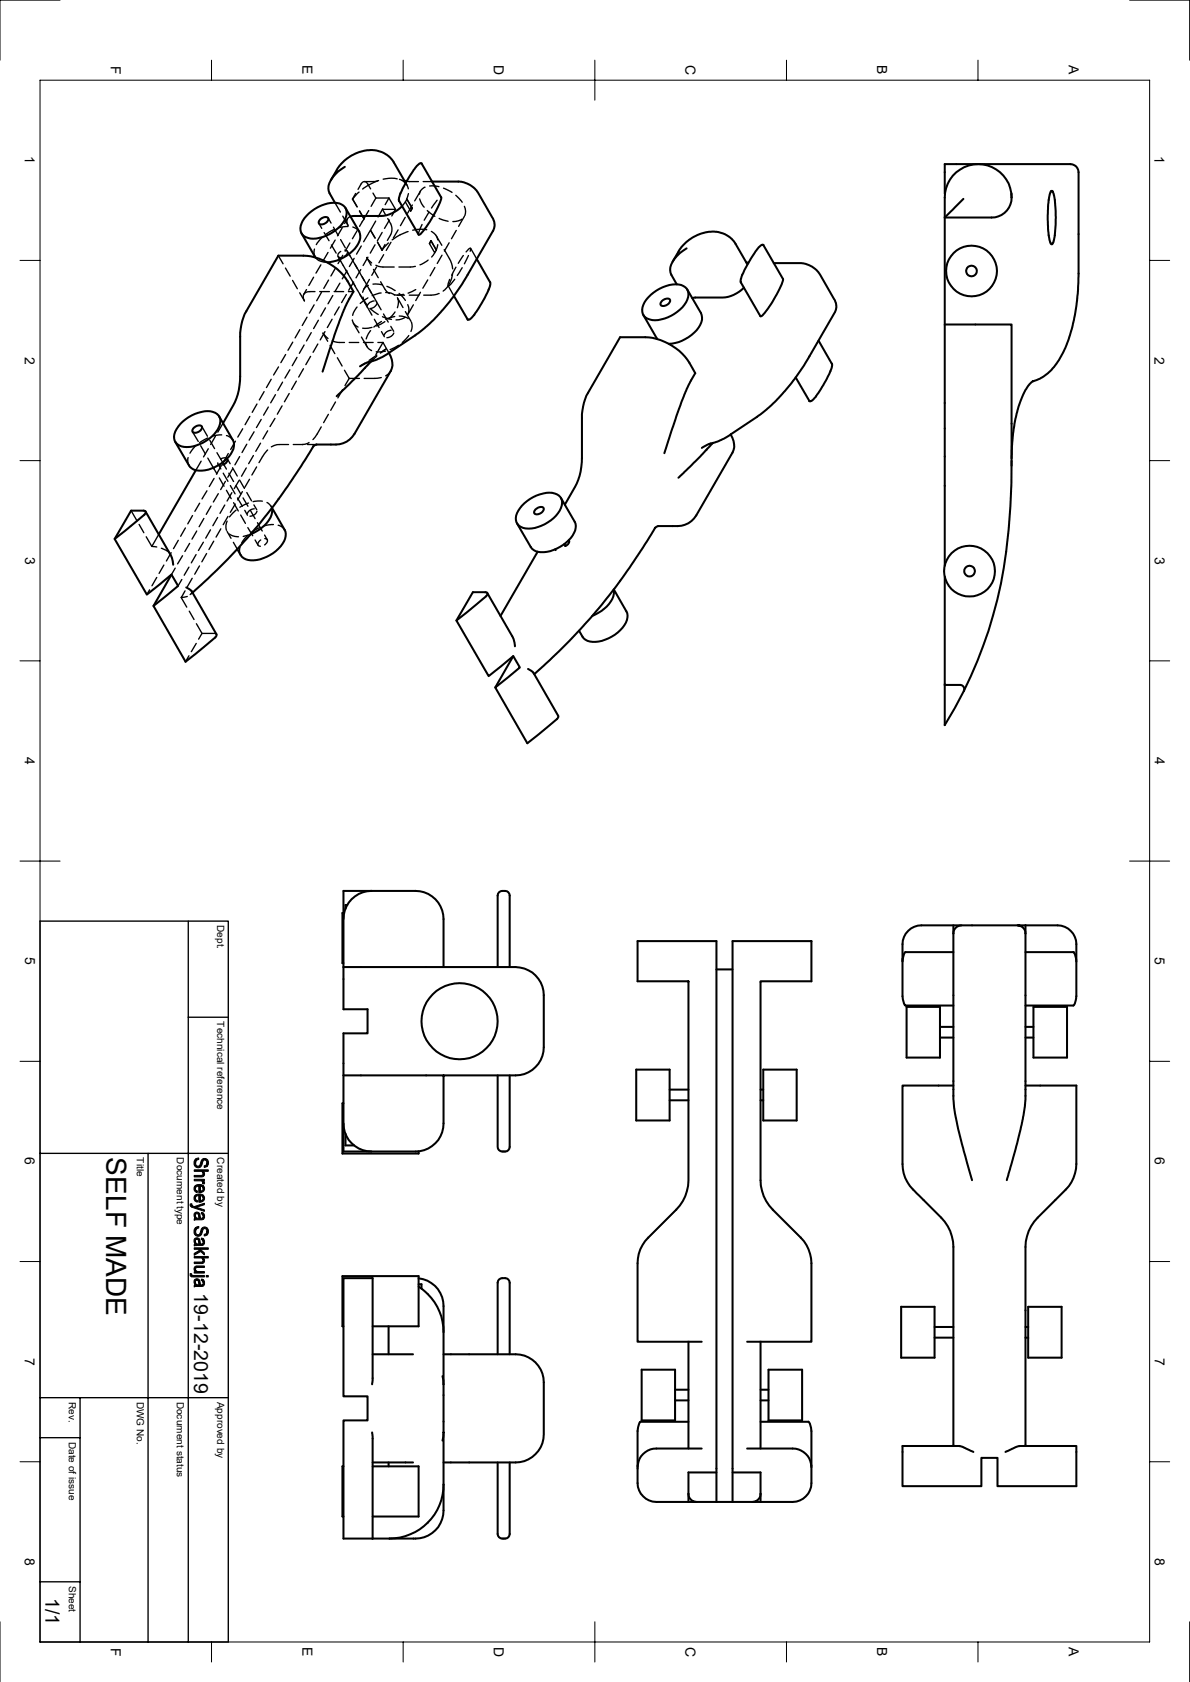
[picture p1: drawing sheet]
<svg xmlns="http://www.w3.org/2000/svg" width="297mm" height="420mm" viewBox="0 0 297 420" stroke-linecap="round" stroke-linejoin="round" font-family="sans-serif">
<defs><g id="words">
<text font-size="7" x="26.5" y="289" transform="rotate(90 26.5 289)">SELF MADE</text>
<g font-size="4.9">
<text x="48.5" y="323" transform="rotate(90 48.5 323)">19-12-2019</text>
<text x="11.3" y="399.1" transform="rotate(90 11.3 399.1)">1/1</text>
</g>
<g font-size="3.5">
<text x="27.6" y="16.5" transform="rotate(90 27.6 16.5)">F</text>
<text x="75.5" y="16.3" transform="rotate(90 75.5 16.3)">E</text>
<text x="123.3" y="16.3" transform="rotate(90 123.3 16.3)">D</text>
<text x="171.1" y="16.3" transform="rotate(90 171.1 16.3)">C</text>
<text x="218.9" y="16.3" transform="rotate(90 218.9 16.3)">B</text>
<text x="266.8" y="16.3" transform="rotate(90 266.8 16.3)">A</text>
<text x="6.2" y="39" transform="rotate(90 6.2 39)">1</text>
<text x="288.2" y="39" transform="rotate(90 288.2 39)">1</text>
<text x="6.2" y="89" transform="rotate(90 6.2 89)">2</text>
<text x="288.2" y="89" transform="rotate(90 288.2 89)">2</text>
<text x="6.3" y="139" transform="rotate(90 6.3 139)">3</text>
<text x="288.2" y="139" transform="rotate(90 288.2 139)">3</text>
<text x="6.2" y="189" transform="rotate(90 6.2 189)">4</text>
<text x="288.2" y="189" transform="rotate(90 288.2 189)">4</text>
<text x="6.3" y="239" transform="rotate(90 6.3 239)">5</text>
<text x="288.2" y="239" transform="rotate(90 288.2 239)">5</text>
<text x="6.2" y="289" transform="rotate(90 6.2 289)">6</text>
<text x="288.2" y="289" transform="rotate(90 288.2 289)">6</text>
<text x="6.2" y="339" transform="rotate(90 6.2 339)">7</text>
<text x="288.2" y="339" transform="rotate(90 288.2 339)">7</text>
<text x="6.2" y="389" transform="rotate(90 6.2 389)">8</text>
<text x="288.2" y="389" transform="rotate(90 288.2 389)">8</text>
<text x="27.6" y="411.4" transform="rotate(90 27.6 411.4)">F</text>
<text x="75.5" y="411.3" transform="rotate(90 75.5 411.3)">E</text>
<text x="123.3" y="411.2" transform="rotate(90 123.3 411.2)">D</text>
<text x="171.1" y="411.2" transform="rotate(90 171.1 411.2)">C</text>
<text x="218.9" y="411.3" transform="rotate(90 218.9 411.3)">B</text>
<text x="266.8" y="411.3" transform="rotate(90 266.8 411.3)">A</text>
</g>
<g font-size="2.5">
<text x="54.2" y="231" transform="rotate(90 54.2 231)">Dept.</text>
<text x="54.2" y="255" transform="rotate(90 54.2 255)">Technical reference</text>
<text x="34.2" y="289" transform="rotate(90 34.2 289)">Title</text>
<text x="44.2" y="289" transform="rotate(90 44.2 289)">Document type</text>
<text x="54.2" y="289" transform="rotate(90 54.2 289)">Created by</text>
<text x="17.2" y="350" transform="rotate(90 17.2 350)">Rev.</text>
<text x="34.2" y="350" transform="rotate(90 34.2 350)">DWG No.</text>
<text x="44.2" y="350" transform="rotate(90 44.2 350)">Document status</text>
<text x="54.2" y="350" transform="rotate(90 54.2 350)">Approved by</text>
<text x="17.2" y="360" transform="rotate(90 17.2 360)">Date of issue</text>
<text x="17.2" y="396" transform="rotate(90 17.2 396)">Sheet</text>
</g>
</g></defs>
<g fill="none" stroke="#000" stroke-width=".51">
<path d="M75.3 58.3l3.4 6M76.5 53.8a9.3 9.3 0 0 1 8.2-3 2.5 2.5 0 0 1 1.5 3.7 9.6 9.6 0 0 1-8.7 5.1 2.67 2.67 0 0 1-2.4-1.7 2.67 2.67 0 0 1 .5-2.8zM79.9 54.8l1-.6a.68 .68 0 0 1 1.1 .6 1.75 1.75 0 0 1-2.3 1.1 .76 .76 0 0 1 .2-1.1zM82.6 45l1.5-2.6a9.8 9.8 0 0 1 11.2-4.4l.9 .4a5.4 5.4 0 0 1 2.1 2.2l3 5.1M86.1 41.7a7.2 7.2 0 0 0-4.1 5.4l.3 1.2 1.3 2.3M86.2 51.9l3.5 5.9a4.3 4.3 0 0 1-1.7 4.9 9.8 9.8 0 0 1-6.4 2.8M100.4 51.5a8.1 8.1 0 0 1-5.4 2.4l-7.5 .2M101 45.2l.5 .1M104.1 41.4a.92 .92 0 0 1 1.1-.5l4.9 8.4a23.4 23.4 0 0 1-4.5 8.4l-.6 .7-.5 .2-4.9-8.5a4.9 4.9 0 0 1 .9-3l1.8-3.2zM107.8 45.3h6.6a6.1 6.1 0 0 1 5 2.9l3.5 6.2a3.1 3.1 0 0 1 .1 3.3l-6.3 10.9a46.7 46.7 0 0 1-13.1 15.1l-6.4 4.4a21.4 21.4 0 0 1-5.9 2.6l-1.4 .8M235.9 48.3l-.1-7.3h28.7a8.6 8.6 0 0 1 3.7 .3 2.09 2.09 0 0 1 1 1.7l-.1 28.7a39.3 39.3 0 0 1-4.9 18.3 11.7 11.7 0 0 1-6.7 5.4l-.5 .5a25.5 25.5 0 0 0-4.2 12.7l-.3 5.9M252.4 48.3l.1 1"/>
<path d="M252.5 49.3a8.3 8.3 0 0 0-8.4-8.3 8.3 8.3 0 0 0-8.3 8.3v91.9M252.5 49.3a4.9 4.9 0 0 1-5 5h-11.7l4.7-4.6M262.3 47.8a.37 .37 0 0 1 .4-.1 .37 .37 0 0 1 .2 .5l.1 .3a27.3 27.3 0 0 1-.3 12.3 .49 .49 0 0 1-.6 0 .49 .49 0 0 1-.1-.6l-.1-.4a28.1 28.1 0 0 1 .3-11.9zM119 64.7l3.3 5.8a5.4 5.4 0 0 1-1.1 3.4l-.8 1.6a12.2 12.2 0 0 1-3.2 4.3h-.5l-3.4-5.9M160.6 78.7l3.4 6M161.8 74.2a9.3 9.3 0 0 1 8.2-3 2.5 2.5 0 0 1 1.5 3.6 9.6 9.6 0 0 1-8.7 5.1 2.67 2.67 0 0 1-2.4-1.6 2.67 2.67 0 0 1 .5-2.8zM165.2 75.2l1-.6a.68 .68 0 0 1 1.1 .6 1.75 1.75 0 0 1-2.3 1 .76 .76 0 0 1 .2-1zM167.9 65.3l1.5-2.5a9.8 9.8 0 0 1 11.2-4.5l.9 .5a5.4 5.4 0 0 1 2.1 2.1l3 5.1M171.4 62a7.2 7.2 0 0 0-4.1 5.4l.3 1.2 1.3 2.4M171.5 72.3l3.5 5.9a4.3 4.3 0 0 1-1.7 4.9 9.8 9.8 0 0 1-6.4 2.8M185.7 71.8a8.1 8.1 0 0 1-5.4 2.5l-7.5 .1M186.3 65.5l.5 .1"/>
<path d="M189.4 61.7a.92 .92 0 0 1 1.1-.5l4.9 8.4a23.4 23.4 0 0 1-4.5 8.5l-.6 .7-.5 .2-4.9-8.5a4.9 4.9 0 0 1 .9-3.1l1.8-3.1zM193.1 65.7h6.6a6.1 6.1 0 0 1 5 2.9l3.5 6.1a3.1 3.1 0 0 1 .1 3.4l-6.3 10.9a46.7 46.7 0 0 1-13.1 15.1l-6.4 4.3a21.4 21.4 0 0 1-5.9 2.6l-1.4 .8M80.5 92.8l4.4-13.1 1.6-3.8 1.7-3.1a14.5 14.5 0 0 0-9.6-8.5l-2.9-.5h-6.2l-8.5 14.6-.5 1.8-.6 2.9v12l-.5 3.4a25.4 25.4 0 0 1-3.7 7.2M92.6 90.3l-3.1 3.3-5.5 5.3M97.1 88.1a4.5 4.5 0 0 1 .4 4.5l-9 15.7a6 6 0 0 1-5.9 2.7h-3.7l-.4 .2-2.3 3.6a147.1 147.1 0 0 1-28.2 33.2M204.3 85l3.3 5.8a5.4 5.4 0 0 1-1.1 3.5l-.8 1.5a12.2 12.2 0 0 1-3.2 4.3l-.5 .1-3.4-6M235.8 81h16.7v35.3M45 105.9a9.1 9.1 0 0 1 8.2-3 2.45 2.45 0 0 1 1.5 3.6 9.2 9.2 0 0 1-9.4 5 2.6 2.6 0 0 1-1.2-4.4zM48.3 106.8l1.1-.5a.68 .68 0 0 1 1 .5 1.75 1.75 0 0 1-2.3 1.1 .76 .76 0 0 1 .2-1.1zM48.9 117.4l-9.3 16M53.3 116.8l.1 .2M54.7 104l3.4 5.9a4.1 4.1 0 0 1-1.5 4.7 9 9 0 0 1-8.2 2.7l-.9-.7-.3-.4-3.5-5.9"/>
<path d="M55.6 115.5l.2 .5M56.7 114.5a1.18 1.18 0 0 1-.9 1.5M165.8 113.2l4.4-13.2 1.6-3.8 1.7-3a14.5 14.5 0 0 0-9.6-8.6l-2.9-.4h-6.2l-8.5 14.6-.5 1.7-.6 2.9v12.1l-.5 3.3a25.4 25.4 0 0 1-3.7 7.2M177.9 110.6l-3.1 3.3-5.5 5.4M182.4 108.5a4.5 4.5 0 0 1 .4 4.5l-9 15.7a6 6 0 0 1-5.9 2.7h-3.7l-.4 .2-2.3 3.5a147.1 147.1 0 0 1-28.2 33.3M252.5 115.1a134.4 134.4 0 0 1-5.8 42.4 114.5 114.5 0 0 1-6.1 15M28.6 134.6l4.1-7.1 3.4 .1a.43 .43 0 0 1 .1 .7l-7.6 6.3 8.1 13.9 6.1-5 1.7 2.8-6.2 5 8 13.9 7.4-6 .4-.7-6.3-10.9-1.3-.9M36.3 127.7l6.3 10.9 .3 .6 .3 1.8M62.5 133.4a8.3 8.3 0 0 0 5.4-5.4v-1.2l3.1 5.5a4.1 4.1 0 0 1-1.5 4.7 9.1 9.1 0 0 1-8.2 2.7 3.8 3.8 0 0 1-2.1-2.6M130.3 126.2a9.1 9.1 0 0 1 8.2-3 2.45 2.45 0 0 1 1.5 3.7 9.2 9.2 0 0 1-9.4 4.9 2.6 2.6 0 0 1-1.2-4.3zM133.6 127.2l1.1-.6a.68 .68 0 0 1 1 .6 1.75 1.75 0 0 1-2.3 1.1 .76 .76 0 0 1 .2-1.1zM134.2 137.8l-9.3 16"/>
<path d="M138.6 137.2l.1 .2M140 124.3l3.4 6a4.1 4.1 0 0 1-1.5 4.7 9 9 0 0 1-8.2 2.6l-.9-.6-.3-.4-3.5-5.9M140.9 135.8l.2 .5M142 134.9a1.18 1.18 0 0 1-.9 1.5M42.8 143.5l-4.5 7.8M113.9 154.9l4.1-7h3.4a.43 .43 0 0 1 .1 .7l-7.6 6.3 8.1 13.9 6.1-5 1.7 2.9-6.2 5 8 13.9 7.4-6.1 .4-.6-6.3-10.9-1.3-1M121.6 148.1l6.3 10.8 .3 .7 .3 1.8M153.2 147.2a5.1 5.1 0 0 1-2.4 4.8l-3 1.8M153.2 147.2l3.1 5.5a4.1 4.1 0 0 1-1.5 4.7 9.1 9.1 0 0 1-8.2 2.6 3.8 3.8 0 0 1-2.1-2.5M235.8 144v37.1l4.8-8.6M128.1 163.8l-4.5 7.9M235.8 171h3.9a1.04 1.04 0 0 1 .9 1.5"/>
<path d="M85.7 228h-.2v12.5h.2M86.7 226h-.5v.9M92.7 222.5a7 7 0 0 0-7 7M92.7 222.5h-7v19M92.7 222.5h9.1a10.1 10.1 0 0 1 6 1.3 7.1 7.1 0 0 1 2.9 5.7v12M238 231.1v2M238 233.1v38.8a45.7 45.7 0 0 0 2.4 14.7l2.2 8.1M238 237.7h-12a3.2 3.2 0 0 0-.7 2.4v5.4a12.9 12.9 0 0 0 .3 5.1l.4 .5h12M239.9 231.1a2.02 2.02 0 0 0-1.9 2M254 231.1h-24a4.9 4.9 0 0 0-4.7 5.7v3.1M255.9 233.1v41.5l-.5 4-.7 3.4-3.4 12.7M255.9 237.7h12.1l.1 .3a9.3 9.3 0 0 1 .5 4.8v2.1a15.7 15.7 0 0 1-.3 5.5l-.4 .7h-12"/>
<path d="M255.9 231.1h8a4.9 4.9 0 0 1 4.7 5.7v3.1M255.9 231.1v2M255.9 231.1h-1.9a2.02 2.02 0 0 1 1.9 2M85.7 241.5h43a7.1 7.1 0 0 1 7 7v13a7.1 7.1 0 0 1-7 7h-43M85.7 241.5v10.5h6v6h-6v10.5M124.2 241.5v-17.9a1.32 1.32 0 0 1 1.4-1.1h.3a1.28 1.28 0 0 1 1.3 1.1v17.9M178.8 242.1h4M226.3 251.4h8.3v12.7h-8.3zM234.6 259.1h3.4M234.6 256.4h3.4M255.9 259.1h2M255.9 256.4h2"/>
<path d="M257.9 251.4h8.4v12.7h-8.4zM85.7 268.5v19h7M85.7 275.5h-.2v12.5h19v-.5M110.7 268.5v12a7.2 7.2 0 0 1-8.3 7h-7.7a11.5 11.5 0 0 1-5.2-.7 6.9 6.9 0 0 1-3.8-6.3M124.2 268.5v17.9a1.32 1.32 0 0 0 1.4 1.1h.3a1.28 1.28 0 0 0 1.3-1.1v-17.9M158.8 267.1h8.3v12.7h-8.3zM167.1 272.1h4.7M167.1 274.7h4.7M189.8 272.1h.7M189.8 274.7h.7M190.5 267.1h8.3v12.7h-8.3zM238 271.1h-12.7v19.6a10.1 10.1 0 0 0 4.1 7.8l5.5 5.5a10.4 10.4 0 0 1 3.1 7.4v49.7"/>
<path d="M255.9 271.1h12.7v19.6a10.1 10.1 0 0 1-4.1 7.8l-5.5 5.5a10.4 10.4 0 0 0-3.1 7.4v49.7M86.2 283.1v2.9h2.2M104.5 319.2a6.9 6.9 0 0 1 6.2 6.9v19.6M93 331.2h11.5v-12.6h-19v12.6h.2M93 338.2h10.1M97 331.2v7M104.5 321.3a13.4 13.4 0 0 1 6.2 11.4M104.5 320.7h.7v1.1M110.7 338.2h11.5a47.4 47.4 0 0 1 8.7 .3 7.1 7.1 0 0 1 4.8 6.6v13a7.3 7.3 0 0 1-8.5 7.1h-16.5M124.2 338.2v-17.9a1.32 1.32 0 0 1 1.4-1.1h.3a1.28 1.28 0 0 1 1.3 1.1v17.9M171.8 335v26.7M175.1 335h-16v-19.6a8.8 8.8 0 0 1 2.7-6.4l7-7a10.4 10.4 0 0 0 3-7.3v-49.7h-12.7v-10h19.7v140"/>
<path d="M186.5 335h16v-19.6a9.3 9.3 0 0 0-2.6-6.4l-7-7a10.4 10.4 0 0 1-3.1-7.3v-49.7h12.7v-10h-19.7v140M189.8 335v26.7M224.9 326.3h8.4v12.7h-8.4zM233.3 331.3h4.7M233.3 334h4.7M255.9 331.3h.7M255.9 334h.7M256.6 326.3h8.4v12.7h-8.4zM92.9 357.7l.1 26.5M110.4 343.6l.3 2.1M110.7 345.7v31.4a7.1 7.1 0 0 1-7.5 7.1h-17.5v-29.5h6v-6h-6v-29.5h7.3l-.1 26.5M110.7 357.7l-.3 2"/>
<path d="M160.1 342h8.4v12.7h-8.4zM168.5 349.7h3.3M168.5 347h3.3M171.8 355h-11.9l-.3 .3a10.4 10.4 0 0 0-.5 4.7v6.1M189.8 355h12a3.2 3.2 0 0 1 .7 2.3v8.8M189.8 349.7h2M189.8 347h2M191.8 342h8.4v12.7h-8.4zM85.7 366.1h-.2v12.6h.2M93 365.2h10.1M93 366.1h11.5v12.6h-11.5M97 365.2v.9"/>
<path d="M110.7 370.7a13.5 13.5 0 0 1-13.5 13.5M124.2 365.2v17.8a1.32 1.32 0 0 0 1.4 1.2h.3a1.28 1.28 0 0 0 1.3-1.2v-17.8M171.8 373v2M171.8 373a2.02 2.02 0 0 0 2 2h-2M173.8 375h14M175.1 361.7h-11.3a4.8 4.8 0 0 0-4.7 5.7v1.3a6.6 6.6 0 0 0 1.4 4.9 4.7 4.7 0 0 0 3.3 1.4h8M178.8 367.7h-7v5.3M182.8 367.7h7v5.3M186.5 361.7h11.3a4.8 4.8 0 0 1 4.7 5.7v1.3a6.6 6.6 0 0 1-1.4 4.9 4.7 4.7 0 0 1-3.3 1.4h-8M189.8 373v2M189.8 373a2.02 2.02 0 0 1-2 2h2M251 362.5l3.5-1.4h14.1v10h-19.6v-7.1h-4.1v7.1h-19.6v-10h14.1l3.6 1.4"/>
<circle cx="242.5" cy="67.7" r="1.34"/>
<circle cx="242.5" cy="67.7" r="6.3"/>
<circle cx="242" cy="142.6" r="1.33"/>
<circle cx="242" cy="142.6" r="6.3"/>
<circle cx="114.7" cy="255" r="9.5"/>
</g>
<g fill="none" stroke="#000" stroke-width=".34">
<path d="M79.6 55.8l.7 1.2M80.4 59.3l-1.4 1.8M80.9 58.1l1.2 2M81.9 54.4l.7 1.3M83.2 56.7l1.2 2.1M83.4 57.3l-2.1 1.2M83.6 50.6l1.4 2.4M83.7 59.9l-1.2 2.1M85 59.8l1.2 2.1M85.4 56.9l-1.2 2M85.6 54l1.3 2.3a1.41 1.41 0 0 1 .6-2.2M86.7 54.6l-.7 1.2"/>
<path d="M86.9 56.6l-2.4 .3M88 49.7h.1M88 49.7l1.1 1.9M88.1 56.7l.8 .4 .8 .7M88.8 48.3l-.8 1.4M89.2 57.6l-1.2 2M89.6 48l-1.6 1.7 1.2 1.9M90.8 54.7l-1.1 1.8M90.8 54.7l-1.1-2 1.2 2M92 58.3l-1.2 2.1M92 52.6l-1.2 2.1M92.5 57.5l-.5 .7"/>
<path d="M92.5 57.5l1.1 1.9M92.5 47.2l-.7-1.3a.87 .87 0 0 0-.8-.6 .87 .87 0 0 0-.9 .6l-.7 1.4M93.1 48.2l.7 1.2M93.8 55.2l-1.2 2.1M93.8 49.4l-1.2 2.1M93.8 49.4h3.3M94.2 45.2l-.6 .1h-2.6M94.5 45.1l-2 .8-2 1.3M95.4 58l-1.2 2.1M95.5 52.1l-1.1 2.1M96.8 54.6a3.9 3.9 0 0 1-.1 5.4M97.1 49.4l1.6 2.9-.9 1.6"/>
<path d="M97.1 49.4l-1 1.7M97.2 54.9l-1.2 2.1M98.7 52.3h-3.2l.7 1.3M99.1 44.7l-1.4-.2-2.1 .2M99.4 57.4l-1.2 2M99.7 44.8l1.3 .4M100.3 45l.2 .1a2.88 2.88 0 0 1 1.4 2.1M101.1 54.3l-1.2 2M101.2 50.4l-.8 1.1M101.3 45.7l.3 .5M101.5 49.7h.1M101.5 45.3h2.9"/>
<path d="M101.9 57.8l-2 .8-2 1.3M101.9 48.3l-.4 1.4 1.4 2.3M102.9 52l-.4 .7M102.9 52l-1.3-2.3-.4 .7 1.3 2.3M102.9 52h.1M102.9 51.2l-1.2 2.1M104.7 49.7l.5 1.2 .7 .8M104.9 47.7l-1.4 2.5M105.3 56l-.8 2.2v.4M105.6 45.3h2.2M106.1 46.7l-.2 .1a2.21 2.21 0 0 0-1.2 1.7M106.5 57.4l-1.4-.2-2.1 .3"/>
<path d="M106.6 52.6l1.9 1.4M107.1 53l-1.2 2M107.2 46.4l2.4 .2M107.7 57.8l.1 .1a2.84 2.84 0 0 1 1.5 2M108.9 59l1.4 2.3M109.1 50l-1.4 1.9M109.6 54.5l2.2 .7M110 49.2l.1 .1M110.7 47l2.1 1M113.7 48.8l1.7 1.7M113.9 57.5l-1.2 2.1M115.3 54.7l-1 .5-1.3 .1"/>
<path d="M115.9 51.5a2.81 2.81 0 0 1 .1 2.3M115.9 54l-1.4 2.5M69.5 63.8l1.2 2.1M71.2 66.9l1.2 2.1M73 70l1.2 2.1M76.5 72.3l-.7 1.2M76.6 79.2l-1.2 2.1M78.3 69.2l-1.2 2.1M78.4 76.1l-1.2 2.1M78.5 62.2a2.48 2.48 0 0 0 .2 2M78.6 72.8a2.82 2.82 0 0 0-2.8 .7 1.77 1.77 0 0 0 .2 1.6l-1.2-2M78.7 64.3a3.1 3.1 0 0 0 2.9 1.2"/>
<path d="M79.5 80l-1.2 2M79.8 72.8h2.4M80.1 66.1l-1.2 2.1M80.2 73l-1.2 2.1M81.2 76.9l-1.1 2.1M81.9 63l-1.2 2.1M82 69.9l-1.2 2.1M82.7 61.2l1.2 2M82.9 79.7l-1.2 2.1M83.1 73.8l-1.2 2.1M83.4 72.8h2.4M83.8 66.8l-1.2 2.1"/>
<path d="M84.4 64.1l2.4 4.2M84.7 76.6l-1.2 2.1M84.8 70.7l-1.1 2M85 62.8a.75 .75 0 0 0-.7 .8 .75 .75 0 0 0 .7 .7M85.6 63.8l-1.2 2M86.1 62.4a.65 .65 0 0 1 .6 .5 .65 .65 0 0 1-.3 .8l-.4 .3M86.3 67.4l1.2 2M86.4 73.5l-1.1 2.1M86.6 67.6l-1.2 2M86.7 62.7l.7 1.2M86.8 62.9l2.4 4.1M87 72.8h1.2"/>
<path d="M87.3 60.7l-1.2 2M87.5 69.4l1.1 2M87.9 79.9a2.28 2.28 0 0 0 1.5 1.8M88.1 70.4l2.3 4.1M88.3 70.4l-1.3 2.1M88.4 64.5l-1.2 2M88.6 66l1.2 2.1M89.1 76.7l-.9 1.4-.2 .6M89.7 68l1.2 2.1M89.8 73.5l1.3 2.1M90 67.3l-1.1 2.1M90.2 61.4l-1.2 2.1"/>
<path d="M90.4 69.1l2.3 4.1M90.6 74.2l.2 .6 .9 1.4M91 75.6l.7 1.2M91.7 76.6l1.1 2.1M91.8 64.2l-1.2 2.1M91.8 74.4l-1.9 1.4M91.9 71.2l-.1 .1a2.23 2.23 0 0 0-1.3 1.7M92.2 72.2l1.1 2.1M92.2 69.8l-1.4 2.4M92.5 77.1l1.9 1.4M92.8 65.7l-1.3-1.4 1.1 2M93.1 71l2.3 .1"/>
<path d="M93.2 67.3l1.2 2M93.3 74.2l.7 1.2M93.4 75.1l-1.1 .4-.6 .9M93.4 79.7l1.2 2.1M93.6 61.1l-1.2 2.1M93.8 66.3h.1a7.7 7.7 0 0 0 4.5 .4M93.9 75.3l1.2 2M94 66.7l-1.2 2M94.1 75.8l-.7 .9-1.1 .3M95 70.4a4.3 4.3 0 0 0 2.2 2.9M95.1 73.2l-2.2 .6M95.3 62.4l-1.1-1.9 1.2 1.9"/>
<path d="M95.3 62.4h.1M95.5 79.1l2.2 .7M95.7 78.4l1.2 2M95.8 63.6l-1.2 2M96.1 61l-.8 1.4M96.3 73a3.3 3.3 0 0 1 2.2 .7M96.6 71.5l2 1.1M96.9 60.7l-1.5 1.7M97.6 60.5l-1.2 2M98.5 79l-2.2 .7M98.6 77.9l-1.6 1.7M99.1 73.7h1.9"/>
<path d="M99.2 74.3l1.4 2.5M99.3 74.5v.1a3.1 3.1 0 0 1-.1 2.2M99.6 73.3l1.6 1.7M99.7 78.9l1.3 .2 .9 .4M100.7 73.5l-1.6 .2-.7-.1M101.1 79.2l-.9 .5-1.4 .2M101.2 77.8l1.4 2.4M101.8 76.1a2.71 2.71 0 0 1 .1 2.3M102.2 73.7h2.4M103.2 76.1l-1.4 2.5M103.7 66.5l-4.1 .2M103.8 72.3l-1.9 .9"/>
<path d="M104.9 73l-1.1 2.1M106.8 69.9l-1.3 2.1M106.8 64.9l-2 1.2M107.5 60.1l-.3 .7M107.5 60.1l1.4 2.3M107.6 60.1l1.3 2.3-.4 .7-1.3-2.3M108.5 63.1l-.8 1.1M108.5 66.8l-1.1 2.1M108.9 62.4h.1M109.3 61.1l-.4 1.3M109.6 73.3l-1.8 .4h-2.1M110.3 63.7l-1.2 2.1"/>
<path d="M110.9 62.3l1.5 2.8 .6 2M111.8 71.3l1.5 2.6M112.1 60.6l-1.2 2.1M112.9 68.3l-.4 1.8a5.5 5.5 0 0 1-1.9 2.6M113.5 69.7l-.9 1.2-.7 .5-.1-.5 .4-1.1M113.8 66.7l-1.1 2M115.4 66.8l-1.3 2M115.7 63.8l-1.3 1.9M116.9 63.8l-1 2.1M117.3 62.7l.2-.5-.2-.3-1 1M117.5 62l1.5 2.7M65.9 97.8l-1.2 2.1"/>
<path d="M67.7 94.7l-1.2 2.1M68.7 98.6l-1.1 2M69.5 91.6l-1.2 2M70.5 95.4l-1.2 2.1M71.3 88.5l-1.2 2.1M72.2 98.3l-1.2 2M72.3 92.3l-1.2 2.1M73.1 85.4l-1.2 2.1M74 95.2l-1.2 2M74.1 89.2l-1.2 2.1M74.8 82.3l-1.1 2.1M75.7 92.1l-1.2 2"/>
<path d="M75.9 86.1l-1.2 2.1M77.5 89l-1.2 2.1M77.7 83.1l-1.2 2M79.3 85.9l-1.2 2.1M81.1 82.8l-1.2 2.1M81.9 84.5l-1.3-1.3 1.2 2M82.4 86.2l1.2 2.1M82.9 85.1h.1a6 6 0 0 0 3 .4M84.2 89.3l1.2 2.1M85.5 97.3l-1.2 2.1M86 92.5l1.2 2M87.2 94.5l-1.1 1.8"/>
<path d="M87.2 85.5h2.3M87.2 94.5h2.5M88.2 80.7l1.4 2.4M90.2 84.2l1.4 2.4M90.7 85.5h2.4M91.1 90.7l-1.2 .8M91.4 85.8a2.12 2.12 0 0 0 1.4 1.7M92.5 82.5l-.6 .9-.5 1.2M92.8 81.7l-2.3 .3M93.1 89.5l-1.5 1.8M94 88.9l-1.4 1.4M94.1 88.6l-2 1.4"/>
<path d="M94.3 85.5h1.3M95.1 88l1.2-.8-1.3 1M95.2 94.3l-1.8 .2h-2.5M95.2 82.8l.7 1.3M95.2 80.3l-1.9 1.4M95.6 85.5l-1.8 3M95.6 85.5l1.5 2.6M96.1 80.3l-2.1 1.1M96.2 87.7l-2.3 .1M97.1 88.1h.1M97.5 81.5l.8 1.2M97.5 92.6l-1.2 1.3"/>
<path d="M97.6 82.5l-1.1 .3-.6 .9M98.3 83.1l-.6 .8-1.1 .4M99.5 86.2l-2.1 1.1M102 83.8l-1.6 1.7M102.7 80.4v.1a2.97 2.97 0 0 1-.1 2.3M46.9 114.3v.9l.3 1M48 107.8l1.5 2.4M48.9 111.3l-1.5 1.9M50.1 111.3l1.2 2.1M50.2 115.1l-1.3 2.3M50.4 106.5l1.4 2.4M51.9 109.3l-2.1 1.2"/>
<path d="M51.9 114.4l1.4 2.4M52 112.1l-1.2 2M52.4 109.9l1.2 2.1M53.4 117l.7 1.3M53.4 119.5l-1.2 2M53.8 108.9l-1.2 2.1M54.1 113l1.5 2.5M54.4 115.6a.8 .8 0 0 0 .5 .6 .8 .8 0 0 0 .9-.2M54.4 115.9l.7 1.2M54.7 119.3l1.2 2.1M55.2 116.3l-1.2 2.1M55.3 108.6l-2.3 .3"/>
<path d="M55.7 105.7l-1.3 2.2M55.7 118.2l1.2 2M55.8 116l.7 1.1M56.5 108.8l.9 .3 .7 .8M56.7 114.5l-.5-.2-1.1 .3M56.7 114.6l.7 1.2M57 113.2l-1.2 2.1M57.1 118.2l1.2 2M58 117.1l-1.1 2.1M58 116.8l1.2 2.1M58.8 110.2l-1.2 2M59.7 119.9l-1.2 2.1"/>
<path d="M59.8 114l-1.2 2.1M59.8 119.9l1.2 2.1M60.6 107.1l-1.2 2M61.5 116.8l-1.2 2.1M61.6 110.9l-1.2 2.1M62.3 119.7l-1.2 2M62.4 104l-1.2 2M63.2 113.7l-1.1 2.1M63.4 107.8l-1.2 2.1M64.1 116.6l-1.2 2M64.1 100.9l-1.2 2.1M65 110.7l-1.2 2"/>
<path d="M65.2 104.7l-1.2 2.1M66.8 107.6l-1.2 2M66.8 112.4l-.8 .8-1.4 2.3M67 101.6l-1.2 2.1M68.6 104.5l-1.2 2M70.4 101.3l-1.2 2.1M72 111a6.1 6.1 0 0 0-4.2 .5l-.1 .1M73.2 111h2.4M76.8 111h2.2M77.1 110.5l-1.6 .5M78.2 111.5h.1M80.2 106.6l-2.1 3.2"/>
<path d="M82 103.5l-1.2 2M83.7 100.4l-1.1 2M32.7 127.5l1.4 2.4M34.7 130.9l1.2 2.1M36.5 134l1.4 2.4 1.2 .2M39.6 133.4l-1.7 3M40.3 136.9a3.3 3.3 0 0 1 2.2 1.5M42.7 138l-1.2 2.1M44.5 134.9l-1.2 2.1M45.6 138.8l-1.3 2M46.3 131.8l-1.2 2.1M47.3 135.7l-1.2 2"/>
<path d="M48 128.7l-1.1 2.1M48.9 138.5l-1.1 2M49.1 132.6l-1.2 2M49.8 125.6l-1.2 2.1M50.8 135.4l-1.3 2.1M50.9 129.5l-1.2 2M51.6 138.2l-1.2 2.1M51.6 122.6l-1.2 2M52.5 132.3l-1.1 2.1M52.7 126.4l-1.2 2M53.3 135.1l-1.1 2.1M54.3 129.2l-1.2 2.1"/>
<path d="M54.5 123.3l-1.2 2M55.1 132l-1.2 2.1M56.1 126.1l-1.2 2.1M56.3 120.2l-1.2 2.1M56.5 122.4l1.2 2.1M56.7 130.1a2.87 2.87 0 0 0-.1 2.3M56.7 132.7l1 1.7M56.9 128.9l-1.2 2.1M57.3 133.3a3.3 3.3 0 0 0 2.2 .7M57.5 121.2l1.2 2.1M57.9 123l-1.2 2.1M58.3 135.4l.9 1.7"/>
<path d="M58.3 125.5l1.2 2.1M58.7 125.9l-1.2 2M58.9 121.2l1.2 2.1M58.9 127.4l-1.6 1.7M59.3 124.3l1.2 2.1M59.9 136.7a2.4 2.4 0 0 0 .2 1.9M60.1 128.6l1.2 2.1M60.5 122.8l-1.2 2M60.7 124.3l1.2 2.1M61.1 127.4l.7 1.3M61.6 123l1.2 2.1M61.8 133.7l-1.5 1.9"/>
<path d="M61.8 131.7l1.3 2.1M62 125.6l-2.1 1.1M62.5 127.4l1.2 2.1M62.5 133.4l-1.8 .5M63.4 126.1l.7 1.2M63.5 127l-1.1 .4-.7 .8M63.7 134.8l.7 1.3M64.1 127.7l-.6 .8-1.1 .4M64.3 130.5l1.1 2.1M64.8 131.7l-2.1 1.2M65.1 134.8l-.4 .4a.69 .69 0 0 0 0 1.2h.3M65.5 125.1l-2.3 .2"/>
<path d="M66 133.6l.7 1.2M66.1 134.5h.3a.83 .83 0 0 1 .3 .9 .83 .83 0 0 1-.6 .6l-.1 .1M66.6 125.5l.7 .5 .6 .9-.3-.5M68.2 131l-2.3 .3M69.4 131.1a2.48 2.48 0 0 1 1.6 1.2M37.3 147.3l-.6 1.2M39.1 144.2l-1.2 2.1M40.9 141.1l-1.2 2.1M43.7 141.9l-.9 1.6M45.2 149.2l1.4 2.4M45.4 144.7l-1 1.6M46.2 147.5l-1 1.7 1.5-.3"/>
<path d="M47.2 141.6l-1.2 2M47.2 152.6l1.2 2.1M47.8 147.6l-.1 .7M48 144.4l-1.2 2.1M48 148l-.5 .5M49 155.7l1.4 2.5M49.8 141.3l-1.2 2.1M54 158.4l-.2-.2h-3.4l-.8 1.4M47.2 163.7l-.9 1.5M49 160.7l-1.2 2M10 230h47v180h-47zM47 230v180"/>
<path d="M47 254h10M10 288h47M37 288v122M10 359h10M10 349h47M20 349v61M10 395h10"/>
</g>
<g fill="none" stroke="#000" stroke-width=".25">
<path d="M15 0h-15v15M52.8 15v5M100.6 15v5M148.5 15v10M196.3 15v5M244.1 15v5M281.9 0h15v15M10 20h276.9v390h-276.9zM5 65h5M286.9 65h5M5 115h5M286.9 115h5"/>
<path d="M5 165h5M286.9 165h5M5 215h10M281.9 215h10M5 265h5M286.9 265h5M5 315h5M286.9 315h5M5 365h5M286.9 365h5M0 405v14.9M52.8 410v5"/>
<path d="M100.6 410v5M148.5 405v10M196.3 410v5M244.1 410v5M296.9 405v14.9"/>
</g>
<g fill="#000" stroke="#000" stroke-width=".25">
<path d="M48.7 296.1l.1 1 .5 .3-.1 .4a.96 .96 0 0 1-.8-.7 .96 .96 0 0 1 .3-1z" fill-rule="evenodd"/>
<path d="M48.8 298.4v1.1l.5 .3-.1 .4a1.01 1.01 0 0 1-.8-.8 1.01 1.01 0 0 1 .4-1z" fill-rule="evenodd"/>
<path d="M48.8 289.4l.8-.3v.4a.87 .87 0 0 0-.8 .9z" fill-rule="evenodd"/>
<path d="M48.8 296l.9-.3 1 .3v.8l-.3-.6h-.4v1.6h-.4v-1.6l-.5 .1-.3 .5z" fill-rule="evenodd"/>
<path d="M48.8 298.4l.6-.2 1.3 .2v.8l-.2-.5-.5-.2v1.7h-.4v-1.7l-.5 .2-.3 .5z" fill-rule="evenodd"/>
<path d="M48.5 294.5h2.5v.3h-.4v.5l-.1-.3-.4-.1h-1.6z" fill-rule="evenodd"/>
<path d="M48.5 293.5h2l.2-.3v-.7a.78 .78 0 0 1 .3 .9 .78 .78 0 0 1-.9 .5h-1.6z" fill-rule="evenodd"/>
<path d="M50.6 294.8l.5 .4-.2 .5-.4-.2z" fill-rule="evenodd"/>
<path d="M50 296.2v1.2h.2l.5-.5v-.9a1.01 1.01 0 0 1 .3 1.2 1.01 1.01 0 0 1-1 .6z" fill-rule="evenodd"/>
<path d="M50 298.5v1.3l.6-.3 .1-1.1a1.01 1.01 0 0 1 .3 1.2 1.01 1.01 0 0 1-1 .6z" fill-rule="evenodd"/>
<path d="M51.6 290.4v.9l-.6 .2v-.4l.5-.3z" fill-rule="evenodd"/>
<path d="M48.5 292.1h3.5v.4h-1.3v.5l-.5-.5h-1.7z" fill-rule="evenodd"/>
<path d="M48.7 289.5l.1-.1v1a.66 .66 0 0 0 .8 .8 .66 .66 0 0 0 .5-.9 1.03 1.03 0 0 1 1.4-1 1.03 1.03 0 0 1 .4 1.7l-.3 .3v-.9a.55 .55 0 0 0-.5-.8 .55 .55 0 0 0-.6 .8 1.12 1.12 0 0 1-1.4 1.1 1.12 1.12 0 0 1-.5-1.8z" fill-rule="evenodd"/>
<path d="M47.5 318.1h.3v.7l-.3-.3z" fill-rule="evenodd"/>
<path d="M47.5 300.6h.4l-.1 .8-.3-.4z" fill-rule="evenodd"/>
<path d="M48.8 303.5v.7z" fill-rule="evenodd"/>
<path d="M48.8 309.9v.7z" fill-rule="evenodd"/>
<path d="M48.8 316.9l.1 .6z" fill-rule="evenodd"/>
<path d="M48.8 306.5l.8-.3v.4a.95 .95 0 0 0-.8 1z" fill-rule="evenodd"/>
<path d="M48.6 302.9a.79 .79 0 0 1 1.2 .1l-.1 1.2v-.1a.82 .82 0 0 0-.7-1l-.2 .2-.1 .9a1.03 1.03 0 0 1-.1-1.3z" fill-rule="evenodd"/>
<path d="M48.6 309.3a.79 .79 0 0 1 1.2 .1l-.1 1.2a.78 .78 0 0 0-.8-1.1l-.2 1.1a.96 .96 0 0 1-.1-1.3z" fill-rule="evenodd"/>
<path d="M48.6 319.5a.76 .76 0 0 1 1.2 .2l-.1 1.1v-.2a.63 .63 0 0 0-.2-.6 .63 .63 0 0 0-.6-.2l-.2 1a1.03 1.03 0 0 1-.1-1.3z" fill-rule="evenodd"/>
<path d="M50.3 302.7l.4 .2v.8l-.1-.4-.4-.2z" fill-rule="evenodd"/>
<path d="M50.3 309.1l.4 .2v.8l-.2-.5-.3-.1z" fill-rule="evenodd"/>
<path d="M50.3 319.4l.4 .1v.8l-.1-.3-.4-.3z" fill-rule="evenodd"/>
<path d="M48.5 313l1.5-1 1 .8v.6l-.9-.9-1.6 .9z" fill-rule="evenodd"/>
<path d="M48.5 301.3l2.5-.9v.4l-1.6 .6z" fill-rule="evenodd"/>
<path d="M47.9 300.8l.2 .4 2.9 .9v.4l-3.2-1.1z" fill-rule="evenodd"/>
<path d="M48.6 316.3l.4-.2h2v.4l-2.1 .1-.1 .9a.82 .82 0 0 1-.2-1.2z" fill-rule="evenodd"/>
<path d="M48.5 317.5h.4v-.3l.4 .3h1.7v.4h-2.5z" fill-rule="evenodd"/>
<path d="M47.8 318.3l.2 .2h3v.4l-3.2-.1z" fill-rule="evenodd"/>
<path d="M48.8 303.7l.3 .4 .6 .1 .1-1.2 .2 .7a.41 .41 0 0 0 .3 .5 .41 .41 0 0 0 .4-.5v-.8a.93 .93 0 0 1 .4 1.1 .93 .93 0 0 1-1 .6l-1.6 .1v-.4l.3-.1z" fill-rule="evenodd"/>
<path d="M48.8 310.2l.3 .4h.6l.1-1.2 .2 .6a.41 .41 0 0 0 .3 .6 .41 .41 0 0 0 .4-.5v-.8a.92 .92 0 0 1 .4 1.1 .92 .92 0 0 1-1 .6l-1.6 .1v-.4l.3-.1z" fill-rule="evenodd"/>
<path d="M48.5 315.1h1.9l.3-.3v-.7a.78 .78 0 0 1 .3 1 .78 .78 0 0 1-.9 .4h-1.6z" fill-rule="evenodd"/>
<path d="M51.6 307.5v.9l-.6 .2v-.4l.5-.3z" fill-rule="evenodd"/>
<path d="M48.5 311.6h3.5v.4h-2l-.2 .2-.3-.2h-1z" fill-rule="evenodd"/>
<path d="M51.5 318.5h.5v.4h-.5z" fill-rule="evenodd"/>
<path d="M48.5 313.7h3.5v.4h-1.3v.6l-.5-.6h-1.7z" fill-rule="evenodd"/>
<path d="M48.6 306.7l.2-.2v1.1a.65 .65 0 0 0 .7 .7 .65 .65 0 0 0 .6-.8v-.1a1.03 1.03 0 0 1 1.4-.9 1.03 1.03 0 0 1 .4 1.6l-.3 .3v-.9a.54 .54 0 0 0-.5-.7 .54 .54 0 0 0-.6 .6v.2a1.09 1.09 0 0 1-1.5 1 1.09 1.09 0 0 1-.4-1.7z" fill-rule="evenodd"/>
<path d="M48.8 320.2v.7z" fill-rule="evenodd"/>
<path d="M48.8 320.4l.3 .4h.6l.1-1.1 .2 .6a.41 .41 0 0 0 .3 .5 .41 .41 0 0 0 .4-.5v-.8a.93 .93 0 0 1 .4 1.1 .93 .93 0 0 1-1 .6l-1.6 .2v-.5h.3z" fill-rule="evenodd"/>
</g>
<use href="#words"/>
</svg>
